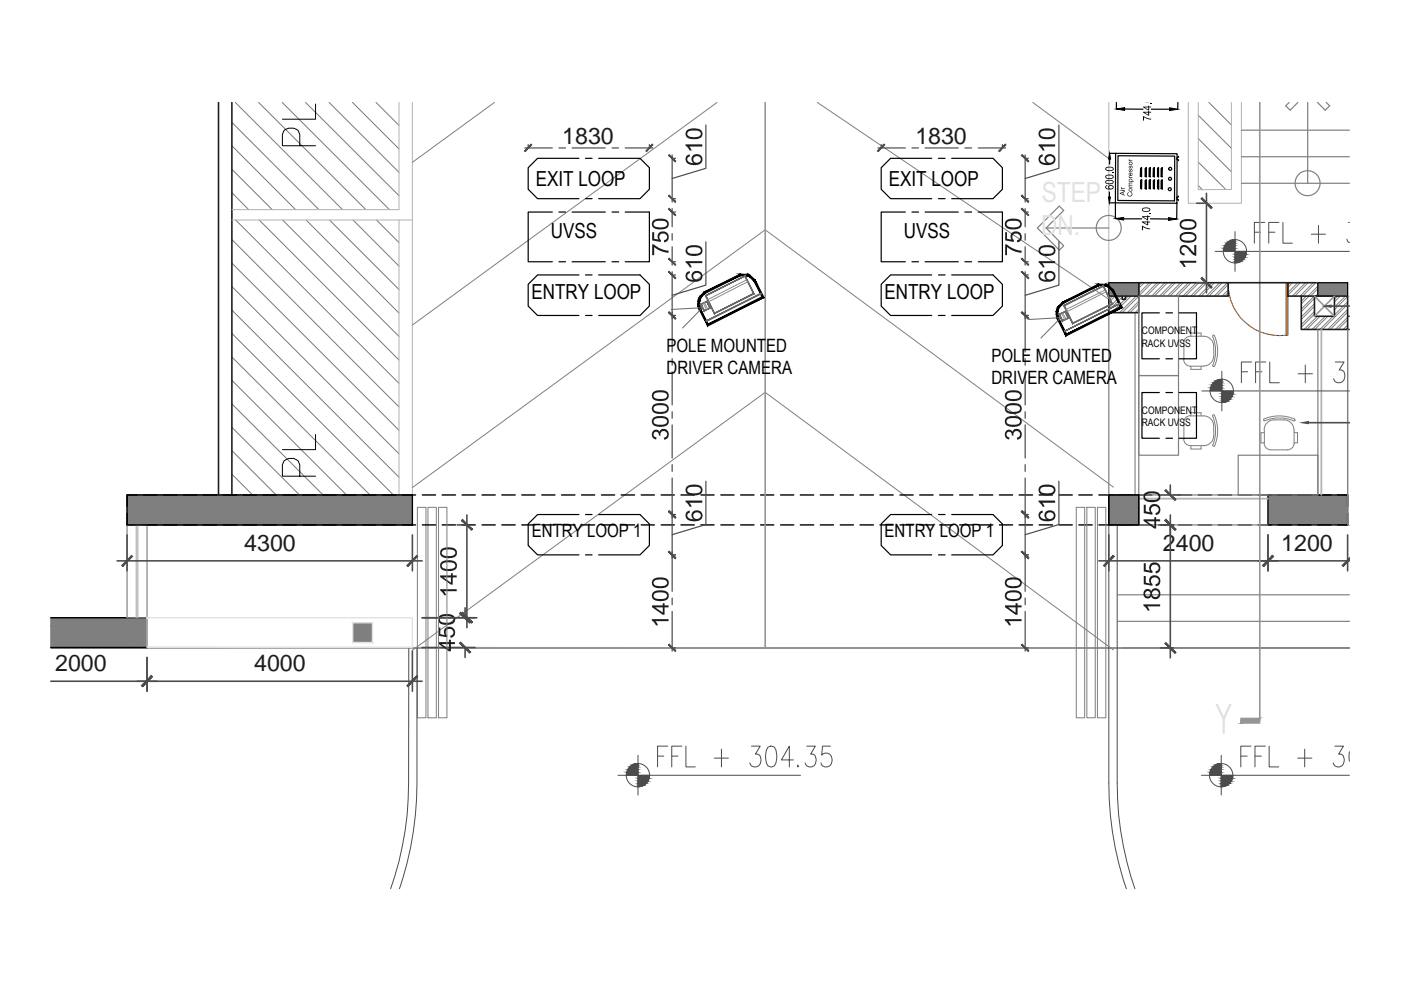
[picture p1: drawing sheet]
<svg xmlns="http://www.w3.org/2000/svg" width="297mm" height="210mm" viewBox="0 0 297 210" stroke-linecap="round" stroke-linejoin="round" font-family="sans-serif">
<defs><g id="words">
<text font-size="5.9" fill="#e1e1e1" x="220.7" y="49.9">DN.</text>
<g font-size="4.9" fill="#1d1d1d">
<text x="119.2" y="30.6">1830</text>
<text x="194.1" y="30.6">1830</text>
<text x="51.8" y="116.8">4300</text>
<text x="246.6" y="116.8">2400</text>
<text x="271.7" y="116.8">1200</text>
<text x="11.7" y="142.2">2000</text>
<text x="53.9" y="142.2">4000</text>
</g>
<g font-size="4.4">
<text x="113.6" y="39.5">EXIT LOOP</text>
<text x="188.4" y="39.5">EXIT LOOP</text>
<text x="116.8" y="50.4">UVSS</text>
<text x="191.6" y="50.4">UVSS</text>
<text x="112.7" y="63.5">ENTRY LOOP</text>
<text x="187.6" y="63.5">ENTRY LOOP</text>
</g>
<g font-size="3.9">
<text x="141.3" y="74.5">POLE MOUNTED</text>
<text x="210.2" y="76.7">POLE MOUNTED</text>
<text x="141.3" y="79.3">DRIVER CAMERA</text>
<text x="210.2" y="81.4">DRIVER CAMERA</text>
<text x="112.7" y="114">ENTRY LOOP 1</text>
<text x="187.6" y="114">ENTRY LOOP 1</text>
</g>
<g font-size="2.2">
<text x="242.1" y="70.8">COMPONENT</text>
<text x="242.1" y="73.5">RACK UVSS</text>
<text x="242.1" y="87.7">COMPONENT</text>
<text x="242.1" y="90.4">RACK UVSS</text>
</g>
</g></defs>
<!-- layer: DIM PARKING -->
<g fill="#7f7f7f" stroke="#7f7f7f" stroke-width=".21">
<path d="M268.8 104.9v6.4h16.9zM268.8 104.9h16.9v6.4z"/>
<path d="M235.1 59.9v2.9h6.3zM235.1 59.9h6.3v2.9z"/>
<path d="M279.4 59.9v2.9h6.3zM279.4 59.9h6.3v2.9z"/>
<path d="M235.1 104.9v6.4h6.3zM235.1 104.9h6.3v6.4z"/>
</g>
<!-- layer: 0PLANTING HATCH -->
<g fill="none" stroke="#797979" stroke-width=".21">
<path d="M49.2 35.9l8.5 8.6M49.2 30.9l13.5 13.6M49.2 26l18.4 18.5M49.9 21.7l22.7 22.8M54.8 21.7l22.8 22.8M59.8 21.7l22.8 22.8M64.8 21.7l19.8 19.8M69.8 21.7l14.8 14.8M74.7 21.7l9.9 9.9M79.7 21.7l4.9 4.9M254.1 39.3l.8 .9M254.1 34.4l5.8 5.8"/>
<path d="M254.1 29.4l7 7M254.1 24.4l7 7.1M256.3 21.7l4.8 4.8M49.2 55.8l35.4 35.4M49.2 50.8l35.4 35.5M49.2 40.9l3.5 3.6M50 46.7l34.6 34.6M55 46.7l29.6 29.6M59.9 46.7l24.7 24.6M64.9 46.7l19.7 19.7M69.9 46.7l14.7 14.7M74.9 46.7l9.7 9.7"/>
<path d="M79.8 46.7l4.8 4.7M49.2 75.7l29.3 29.2M49.2 70.7l34.2 34.2M49.2 65.7l35.4 35.5M49.2 60.7l35.4 35.5M49.2 95.5l9.4 9.4M49.2 90.6l14.3 14.3M49.2 85.6l19.3 19.3M49.2 80.6l24.3 24.3M49.2 100.5l4.4 4.4"/>
</g>
<!-- layer: DIM PARKING -->
<path d="M10.8 137.4l275.3 .1v-.2zM10.8 137.2l275.3 .1-275.3 .1z" fill="#959595" stroke="#959595" stroke-width=".21"/>
<!-- layer: 0PLANTER -->
<path d="M84.6 21.7v22.8h-35.4M87.4 21.7v89.6M235.1 21.7v38.2M261.1 21.7v18.5h-7M263.2 21.7v21.4h-11.3M49.2 46.7h38.2M84.6 46.7v64.6M49.2 137.3h38.2" fill="none" stroke="#b2b2b2" stroke-width=".21"/>
<!-- layer: 0RAMP -->
<path d="M104.8 21.7l-17.4 12.7M152 21.7l-64.6 47.2M173.3 21.7l61.8 41.8M219 21.7l16.1 11.9M236.1 103.3l-73.9-54.6-74.8 54.7M236.1 137.8l-73.9-54.6-74.8 54.7" fill="none" stroke="#7f7f7f" stroke-width=".21"/>
<!-- layer: WALL -->
<path d="M46.3 21.7v86.1M49.2 21.7v86.1M241.4 59.9h19v2.9h-19zM273.1 59.9h6.3v2.9h-6.3zM235.1 62.8v3.5h6.3v-3.5M237.9 62.8v.7h.7v-.7M275.9 62.8v7.1h9.8v-7.1M278.7 62.8h4.2v4.3h-4.2z" fill="none" stroke="#1d1d1d" stroke-width=".34"/>
<!-- layer: 0KERB -->
<path d="M235.1 111.3v54.7a69.1 69.1 0 0 0 3.7 22.5M236.9 111.3v54.7a67.5 67.5 0 0 0 3.7 22.5M86.7 137.3l-.1 28.7a66.7 66.7 0 0 1-3.8 22.5M88.4 137.3v28.7a69.6 69.6 0 0 1-3.7 22.5" fill="none" stroke="#4c4c4c" stroke-width=".21"/>
<!-- layer: GATE -->
<path d="M88.5 107.6h1.8v44.6h-1.8zM90.7 107.6h1.8v44.6h-1.8zM230.4 107.6h1.8v44.6h-1.8zM232.7 107.6h1.8v44.6h-1.8z" fill="none" stroke="#7f7f7f" stroke-width=".21"/>
<!-- layer: WALL -->
<path d="M285.7 67.1h.4M285.7 69.9h.4" fill="none" stroke="#4c4c4c" stroke-width=".34"/>
<!-- layer: DR_LVL -->
<g fill="#4c4c4c" stroke="#4c4c4c" stroke-width=".21">
<path d="M258.3 162l.6-.1z"/>
<path d="M258.9 166.5h1.3l-.6 .3z"/>
<path d="M257.7 162.2h1.2l-.6-.2zM258.3 162h.6v.2z"/>
<path d="M257.2 162.6h1.7l-1.2-.4zM257.7 162.2h1.2v.4z"/>
<path d="M257.2 162.6l-.4 .6h2.1zM257.2 162.6h1.7v.6z"/>
<path d="M256.8 163.2l-.2 .5h2.3zM256.8 163.2h2.1v.5z"/>
<path d="M256.6 163.7l-.1 .7h2.4zM256.6 163.7h2.3v.7z"/>
<path d="M258.9 164.4v.6h2.4zM258.9 164.4h2.5l-.1 .6z"/>
<path d="M258.9 165v.6h2.2zM258.9 165h2.4l-.2 .6z"/>
<path d="M258.9 165.6v.5h1.8zM258.9 165.6h2.2l-.4 .5z"/>
<path d="M258.9 166.1v.4h1.3zM258.9 166.1h1.8l-.5 .4z"/>
<path d="M258.9 166.5v.3h.7zM258.9 166.8h.7z"/>
</g>
<g fill="none" stroke="#4c4c4c" stroke-width=".21">
<path d="M265.2 158.2h-2.1v4.4M268.3 158.2h-2.2v4.4M269.1 158.2v4.4h2M276.6 158.8v3.8M283 158.2h1.8l-1 1.7h.5a1.47 1.47 0 0 1 .7 1.7 1.47 1.47 0 0 1-1.5 1l-.5-.2-.3-.6M286.1 159.4v2M254.7 164.4h31.4M258.9 160.1v8.5M263.1 160.3h1.3M266.1 160.3h1.3M275.1 160.7h3"/>
<circle cx="258.9" cy="164.4" r="2.48"/>
</g>
<!-- layer: 0STEPS -->
<path d="M263.2 38.9h22.9M263.2 33.2h22.9M263.2 27.6h22.9M236.9 131.7h49.2M236.9 126.1h49.2M237.9 137.4h48.2" fill="none" stroke="#7f7f7f" stroke-width=".25"/>
<!-- layer: 0 text -->
<path d="M63.6 30.9v-2.4a1.92 1.92 0 0 0-1.9-1.4 1.92 1.92 0 0 0-1.8 1.4v2.4h7M66.9 22.1v3.2h-7M66.9 92.1v3.2h-7M63.6 101v-2.4a1.9 1.9 0 0 0-1.9-1.5 1.9 1.9 0 0 0-1.8 1.5v2.4h7" fill="none" stroke="#000" stroke-width=".21"/>
<!-- layer: LA HATCH -->
<g fill="#7f7f7f" stroke="#7f7f7f" stroke-width=".21">
<path d="M26.9 104.9h60.5z"/>
<path d="M26.9 104.9h60.5v6.4z"/>
<path d="M10.8 131h20.4z"/>
<path d="M10.8 132.7l20.4 4.6h-20.4z"/>
<path d="M26.9 111.3h60.5zM26.9 104.9l60.5 6.4h-60.5z"/>
<path d="M10.8 137.3h20.4zM10.8 137.3h20.4z"/>
<path d="M10.8 132.7l20.4 4.6v-6.3zM10.8 131h20.4l-20.4 1.7z"/>
</g>
<!-- layer: LA SECTION -->
<g fill="none" stroke="#000" stroke-width=".3">
<path d="M26.9 104.9h60.5v6.4h-60.5zM26.9 108.8v2.5h2.2M29.1 104.9h-2.2v2.5M30.5 104.9h2.8M30.5 111.3h2.8M34.7 104.9h2.8M34.7 111.3h2.8M38.9 104.9h2.8M38.9 111.3h2.8M43.1 104.9h2.8M43.1 111.3h2.8M47.3 104.9h2.9"/>
<path d="M47.3 111.3h2.9M51.6 104.9h2.8M51.6 111.3h2.8M55.8 104.9h2.8M55.8 111.3h2.8M60 104.9h2.8M60 111.3h2.8M64.2 104.9h2.8M64.2 111.3h2.8M68.4 104.9h2.9M68.4 111.3h2.9M72.7 104.9h2.8"/>
<path d="M72.7 111.3h2.8M76.9 104.9h2.8M76.9 111.3h2.8M81.1 104.9h2.8M81.1 111.3h2.8M85.3 104.9h2.8M85.3 111.3h2.8M89.5 104.9h2.8M89.5 111.3h2.8M93.7 104.9h2.9M93.7 111.3h2.9M98 104.9h2.8"/>
<path d="M98 111.3h2.8M102.2 104.9h2.8M102.2 111.3h2.8M106.4 104.9h2.8M106.4 111.3h2.8M110.6 104.9h2.8M110.6 111.3h2.8M114.9 104.9h2.8M114.9 111.3h2.8M119.1 104.9h2.8M119.1 111.3h2.8M123.3 104.9h2.8"/>
<path d="M123.3 111.3h2.8M127.5 104.9h2.8M127.5 111.3h2.8M131.7 104.9h2.8M131.7 111.3h2.8M135.9 104.9h2.8M135.9 111.3h2.8M140.2 104.9h2.8M140.2 111.3h2.8M144.4 104.9h2.8M144.4 111.3h2.8M148.6 104.9h2.8"/>
<path d="M148.6 111.3h2.8M152.8 104.9h2.8M152.8 111.3h2.8M157 104.9h2.9M157 111.3h2.9M161.3 104.9h2.8M161.3 111.3h2.8M165.5 104.9h2.8M165.5 111.3h2.8M169.7 104.9h2.8M169.7 111.3h2.8M173.9 104.9h2.8"/>
<path d="M173.9 111.3h2.8M178.2 104.9h2.7M178.2 111.3h2.7M182.3 104.9h2.9M182.3 111.3h2.9M186.6 104.9h2.8M186.6 111.3h2.8M190.8 104.9h2.8M190.8 111.3h2.8M195 104.9h2.8M195 111.3h2.8M199.2 104.9h2.8"/>
<path d="M199.2 111.3h2.8M203.5 104.9h2.8M203.5 111.3h2.8M207.7 104.9h2.8M207.7 111.3h2.8M211.9 104.9h2.8M211.9 111.3h2.8M216.1 104.9h2.8M216.1 111.3h2.8M220.3 104.9h2.9M220.3 111.3h2.9M224.6 104.9h2.7"/>
<path d="M224.6 111.3h2.7M228.7 104.9h2.9M228.7 111.3h2.9M233 104.9h2.8M233 111.3h2.8M237.2 104.9h2.8M237.2 111.3h2.8M241.4 104.9h2.8M241.4 111.3h2.8M245.6 104.9h2.9M245.6 111.3h2.9M249.9 104.9h2.8"/>
<path d="M249.9 111.3h2.8M254.1 104.9h2.8M254.1 111.3h2.8M258.3 104.9h2.8M258.3 111.3h2.8M262.5 104.9h2.8M262.5 111.3h2.8M266.7 104.9h2.9M266.7 111.3h2.9M270.9 104.9h2.9M270.9 111.3h2.9M275.2 104.9h2.8"/>
<path d="M275.2 111.3h2.8M279.4 104.9h2.8M279.4 111.3h2.8M283.6 104.9h2.1v2.5M285.7 108.8v2.5h-2.1M10.8 131h20.4v6.3h-20.4M31.2 131v6.3"/>
</g>
<!-- layer: DR_MISC -->
<g fill="none" stroke="#7f7f7f" stroke-width=".25">
<path d="M273.3 21.7l-.7 .7 .9 1 1.7-1.7M277.3 21.7v17.2M279.3 21.7l1.7 1.7 .9-1-.7-.7"/>
<circle cx="277.2" cy="38.8" r="2.65"/>
</g>
<!-- layer: 0low wall -->
<path d="M26.9 111.3h4.3v19.7h-4.3z" fill="none" stroke="#828282" stroke-width=".25"/>
<!-- layer: 0grill -->
<path d="M28.9 111.3v19.7M29.2 111.3v19.7" fill="none" stroke="#b2b2b2" stroke-width=".25"/>
<!-- layer: LA SECTION -->
<path d="M31.2 131h56.2v6.3h-56.2z" fill="none" stroke="#e1e1e1" stroke-width=".3"/>
<!-- layer: 0gateway wall -->
<path d="M235.1 104.9h6.3v6.4h-6.3zM268.8 104.9h16.9v6.4h-16.9z" fill="none" stroke="#000" stroke-width=".25"/>
<!-- layer: L-FURNITURE -->
<path d="M260.4 59.9a11 11 0 0 0 12.3 11.2M272.7 59.9h.4v11.2h-.4z" fill="none" stroke="#854200" stroke-width=".21"/>
<!-- layer: 0BUILDING -->
<path d="M260.4 59.9v2.9" fill="none" stroke="#7f7f7f" stroke-width=".21"/>
<!-- layer: ELE -->
<g fill="none" stroke="#7f7f7f" stroke-width=".21">
<path d="M242 59.9l-.6 .7M242.6 59.9l-1.2 1.2M243.7 59.9l-2.3 2.3M244.2 59.9l-6.3 6.4M245.3 59.9l-2.8 2.9M245.9 59.9l-2.8 2.9M247 59.9l-2.8 2.9M247.5 59.9l-2.8 2.9M248.6 59.9l-2.8 2.9M249.2 59.9l-2.8 2.9M250.3 59.9l-2.8 2.9M250.9 59.9l-2.9 2.9"/>
<path d="M252 59.9l-2.9 2.9M252.5 59.9l-2.8 2.9M253.6 59.9l-2.8 2.9M254.2 59.9l-2.9 2.9M255.3 59.9l-2.9 2.9M255.8 59.9l-2.8 2.9M256.9 59.9l-2.8 2.9M257.5 59.9l-2.8 2.9M258.6 59.9l-2.8 2.9M259.1 59.9l-2.8 2.9M260.2 59.9l-2.8 2.9M273.5 59.9l-.4 .5"/>
<path d="M274 59.9l-.9 1M275.1 59.9l-2 2.1M275.7 59.9l-2.6 2.7M276.8 59.9l-2.8 2.9M277.3 59.9l-2.8 2.9M278.4 59.9l-2.8 2.9M279 59.9l-2.8 2.9M235.9 62.8l-.8 .8M236.4 62.8l-1.3 1.3M237.5 62.8l-2.4 2.4M237.9 63l-2.8 2.8M238.5 63.5l-2.8 2.8"/>
<path d="M239.2 62.8l-.6 .6M239.8 62.8l-3.5 3.5M240.9 62.8l-3.5 3.5M241.4 63.9l-2.4 2.4M241.4 65.5l-.7 .8M241.4 64.4l-1.8 1.9M241.4 66.1l-.2 .2M260.4 61.5l-1.3 1.3M260.4 60.3l-2.4 2.5M260.4 62l-.8 .8M277 62.8l-1.1 1.1M277.6 62.8l-1.7 1.6"/>
<path d="M278.7 62.8l-2.8 2.7M278.7 64.4l-2.8 2.8M278.7 66l-2.8 2.8M278.7 63.2l-2.8 2.9M278.7 64.9l-2.8 2.8M278.7 66.6l-2.8 2.8M279.3 67.1l-2.8 2.8M279.4 60.7l-2.1 2.1M279.4 62.3l-.5 .5M279.4 61.2l-1.6 1.6M279.9 67.1l-2.9 2.8M281 67.1l-2.8 2.8"/>
<path d="M281.5 67.1l-2.8 2.8M282.6 67.1l-2.8 2.8M283.6 62.8l-.7 .7M284.2 62.8l-1.3 1.2M285.3 62.8l-2.4 2.3M285.7 64l-2.8 2.8M285.7 65.6l-4.2 4.3M285.7 67.3l-2.6 2.6M285.7 68.9l-.9 1M285.7 62.9l-2.8 2.8M285.7 64.5l-5.3 5.4M285.7 66.2l-3.7 3.7"/>
<path d="M285.7 67.8l-2 2.1M285.7 69.5l-.4 .4"/>
</g>
<!-- layer: 0security cabin -->
<path d="M235.1 66.3v45h33.7M241.4 66.3v38.6h27.4M279.4 69.9v35M285.7 69.9v41.4" fill="none" stroke="#7f7f7f" stroke-width=".25"/>
<path d="M240.6 66.3v38.6M240.7 66.3v38.6M280.1 69.9v35M280.2 69.9v35M241.4 105.7h27.4M241.4 105.8h27.4" fill="none" stroke="#b2b2b2" stroke-width=".25"/>
<path d="M235.1 59.9h6.3v2.9h-6.3zM279.4 59.9h6.3v2.9h-6.3z" fill="none" stroke="#000" stroke-width=".25"/>
<!-- layer: DIM PARKING -->
<path d="M278.7 62.8l4.2 4.3M282.9 62.8l-4.2 4.3" fill="none" stroke="#959595" stroke-width=".34"/>
<path d="M280.8 64.9l1.4-.2v.5z" fill="#4c4c4c" stroke="#4c4c4c" stroke-width=".21"/>
<path d="M253.7 59.9h2.2M253.7 43.1h1.6M255.8 41v21.1M282.2 64.9h3.9" fill="none" stroke="#4c4c4c" stroke-width=".34"/>
<!-- layer: ZON-DIM -->
<g fill="#4c4c4c" stroke="#4c4c4c" stroke-width=".21">
<path d="M254.9 58.8l-.3 .2 2.4 1.9zM254.6 59l2.4 1.9-.2 .2z"/>
<path d="M254.6 42.1l2.2 2.1 .2-.2zM254.6 42.1l.3-.2 2.1 2.1z"/>
</g>
<!-- layer: DIM PARKING -->
<g fill="#1d1d1d">
<path d="M250.1 55.3h3.5v.4h-2.7l.5 .9h-.4l-.4-.6-.5-.4z"/>
<path d="M250.2 52.4l.6-.5 .7 .1 .4 .3 1.3 1.3v-1.7h.4v2.3l-.7-.2-1.2-1.4-.5-.2-.6 .1-.1 .4 .1 .7 .6 .1-.1 .5-.6-.2-.4-.6z"/>
<path d="M250.4 49.6l.9-.4 1.6 .1 .6 .4 .2 .9-.3 .5-.5 .3-.7 .1-1.3-.1-.5-.3-.3-.5v-.6zM250.7 49.9l-.2 .6 .3 .4 1.6 .1 .7-.2a.73 .73 0 0 0 .1-.9 .73 .73 0 0 0-.9-.3h-.9z"/>
<path d="M250.3 46.9l.5-.3 .6-.2 1.4 .1 .5 .3 .3 .4 .1 .7-.4 .5-.5 .2h-1.8l-.5-.2-.4-.5v-.6zM250.6 47.2l-.1 .6 .7 .5 1.6-.1 .5-.5-.1-.5-.6-.3h-1.4z"/>
</g>
<!-- layer: DR_LVL -->
<g fill="#4c4c4c" stroke="#4c4c4c" stroke-width=".21">
<path d="M134.6 162l.7-.1z"/>
<path d="M135.3 166.5h1.2l-.6 .3z"/>
<path d="M258.4 80.5l.7-.1z"/>
<path d="M259.1 85h1.2l-.6 .3z"/>
<path d="M261.2 50.9l.6-.1z"/>
<path d="M261.8 55.5h1.3l-.6 .2z"/>
<path d="M134 162.2h1.3l-.7-.2zM134.6 162h.7v.2z"/>
<path d="M133.5 162.6h1.8l-1.3-.4zM134 162.2h1.3v.4z"/>
<path d="M133.5 162.6l-.3 .6h2.1zM133.5 162.6h1.8v.6z"/>
<path d="M133.2 163.2l-.3 .5h2.4zM133.2 163.2h2.1v.5z"/>
<path d="M132.9 163.7l-.1 .7h2.5zM132.9 163.7h2.4v.7z"/>
<path d="M135.3 164.4v.6h2.3zM135.3 164.4h2.4l-.1 .6z"/>
<path d="M135.3 165v.6h2.1zM135.3 165h2.3l-.2 .6z"/>
<path d="M135.3 165.6v.5h1.7zM135.3 165.6h2.1l-.4 .5z"/>
<path d="M135.3 166.1v.4h1.2zM135.3 166.1h1.7l-.5 .4z"/>
<path d="M135.3 166.5v.3h.6zM135.3 166.8h.6z"/>
<path d="M257.8 80.8h1.3l-.7-.3zM258.4 80.5h.7v.3z"/>
<path d="M257.3 81.2h1.8l-1.3-.4zM257.8 80.8h1.3v.4z"/>
<path d="M257.3 81.2l-.4 .5h2.2zM257.3 81.2h1.8v.5z"/>
<path d="M256.9 81.7l-.2 .6h2.4zM256.9 81.7h2.2v.6z"/>
<path d="M256.7 82.3l-.1 .6h2.5zM256.7 82.3h2.4v.6z"/>
<path d="M259.1 82.9v.6h2.3zM259.1 82.9h2.4l-.1 .6z"/>
<path d="M259.1 83.5v.6h2.1zM259.1 83.5h2.3l-.2 .6z"/>
<path d="M259.1 84.1v.5h1.7zM259.1 84.1h2.1l-.4 .5z"/>
<path d="M259.1 84.6v.4h1.2zM259.1 84.6h1.7l-.5 .4z"/>
<path d="M259.1 85v.3h.6zM259.1 85.3h.6z"/>
<path d="M260.6 51.2h1.2l-.6-.3zM261.2 50.9h.6v.3z"/>
<path d="M260.1 51.6h1.7l-1.2-.4zM260.6 51.2h1.2v.4z"/>
<path d="M260.1 51.6l-.4 .5h2.1zM260.1 51.6h1.7v.5z"/>
<path d="M259.7 52.1l-.2 .6h2.3zM259.7 52.1h2.1v.6z"/>
<path d="M259.5 52.7l-.1 .6h2.4zM259.5 52.7h2.3v.6z"/>
<path d="M261.8 53.3v.6h2.4zM261.8 53.3h2.5l-.1 .6z"/>
<path d="M261.8 53.9v.6h2.2zM261.8 53.9h2.4l-.2 .6z"/>
<path d="M261.8 54.5v.5h1.8zM261.8 54.5h2.2l-.4 .5z"/>
<path d="M261.8 55v.5h1.3zM261.8 55h1.8l-.5 .5z"/>
<path d="M261.8 55.5v.2h.7zM261.8 55.7h.7z"/>
</g>
<g fill="none" stroke="#4c4c4c" stroke-width=".21">
<path d="M257.6 53.3h28.5M261.8 49.1v8.4M266 49.2h1.3M268.2 47.2h-2.2v4.4M269 49.2h1.3M271.2 47.2h-2.2v4.4M272 47.2v4.4h2M278 49.7h3M279.5 47.8v3.8M285.6 50.7l.1 .4 .4 .3M285.9 47.2h.2M259.1 78.7v8.4"/>
<path d="M263.2 78.8h1.3M265.4 76.8h-2.2v4.4M266.2 78.8h1.4M268.4 76.8h-2.2v4.4M269.2 76.8v4.4h2M275.2 79.2h3.1M276.7 77.4v3.8M283.1 76.8h1.9l-1.1 1.6h.6a1.39 1.39 0 0 1 .5 2.1 1.39 1.39 0 0 1-2.1 .2l-.1-.4M254.8 82.9h31.3M141.6 158.2h-2.2v4.4M144.6 158.2h-2.2v4.4M145.4 158.2v4.4h2"/>
<path d="M153 158.8v3.8M159.3 158.2h1.9l-1 1.7h.5a1.39 1.39 0 0 1 .5 2 1.39 1.39 0 0 1-2.1 .3l-.1-.4M162.8 158.4l.5-.2 .9 .2a4.1 4.1 0 0 1 0 4l-.5 .2-.9-.2a4.1 4.1 0 0 1 0-4zM171 158.2h1.9l-1 1.7h.5a1.55 1.55 0 0 1-.3 2.7 1.04 1.04 0 0 1-1.4-.8M176.1 158.2h-1.7l-.2 1.9a1.29 1.29 0 0 1 1.6-.3 1.29 1.29 0 0 1 .6 1.5 1.21 1.21 0 0 1-1 1.3 1.21 1.21 0 0 1-1.4-.8M131 164.4h38.7M135.3 160.1v8.5M139.4 160.3h1.3M142.4 160.3h1.3M151.4 160.7h3M168.2 161.1h-2.5l1.7-2.9v4.4M169.2 162.2l-.1 .2 .1 .2 .1-.2"/>
<circle cx="261.8" cy="53.3" r="2.48"/>
<circle cx="259" cy="82.9" r="2.48"/>
<circle cx="135.2" cy="164.4" r="2.48"/>
</g>
<!-- layer: DIM PARKING -->
<path d="M162.2 21.7v115.7" fill="none" stroke="#959595" stroke-width=".34"/>
<path d="M31.2 139.4v7.2M87.4 138v8.6M89.5 131h11.2M89.5 137.3h11.2M98.6 128.9v2.1M98.6 137.3v2.1M10.8 144.4h78.7" fill="none" stroke="#4c4c4c" stroke-width=".34"/>
<!-- layer: ZON-DIM -->
<g fill="#4c4c4c" stroke="#4c4c4c" stroke-width=".21">
<path d="M32.1 143.3l-2.1 2.1 .2 .2zM32.1 143.3l.2 .2-2.1 2.1z"/>
<path d="M32.1 143.3l-1.9 2.3 2.1-2.1zM32.1 143.3l-1.9 2.3-.2-.2z"/>
<path d="M86.2 145.4l.3 .2 1.9-2.3zM88.4 143.3l.2 .2-2.1 2.1z"/>
<path d="M97.7 129.8l-.3 .2 2.4 1.9zM97.4 130l2.4 1.9-.3 .2z"/>
<path d="M97.4 136.4l2.1 2.1 .3-.2zM97.4 136.4l.3-.3 2.1 2.2z"/>
</g>
<!-- layer: DIM PARKING -->
<g fill="#1d1d1d">
<path d="M93 133.1h.4v1.4l.9 .2-.2-.5v-.5l.2-.4 .7-.4 .8 .1 .5 .3 .1 .4v.9l-.3 .4-.6 .2v-.5l.5-.2 .1-.6-.4-.5-.7-.1-.5 .6v.4l.3 .4v.4l-1.8-.3z"/>
<path d="M92.9 136.1h2.3v-.5h.4v.5h.8v.5h-.8v1.5h-.4l-2.3-1.6zM93.6 136.6l1.6 1.1v-1.1z"/>
<path d="M93.1 130.6l.9-.4 1.8 .1 .6 .7v.7l-.3 .5-.6 .2-.9 .1-1.1-.2-.6-.6v-.5zM93.4 130.9l-.1 .6 .3 .4 .4 .1 1.8-.1 .4-.5-.1-.4-.6-.3-1.4-.1z"/>
</g>
<path d="M96.9 111.3h2.4M99 109.2v23.9M89.5 131h11.6" fill="none" stroke="#4c4c4c" stroke-width=".34"/>
<!-- layer: ZON-DIM -->
<g fill="#4c4c4c" stroke="#4c4c4c" stroke-width=".21">
<path d="M98.1 129.8l-.3 .2 2.4 1.9zM97.8 130l2.4 1.9-.2 .2z"/>
<path d="M97.8 110.4l2.2 2 .2-.2zM98.1 110.1l2.1 2.1-2.4-1.8z"/>
</g>
<!-- layer: DIM PARKING -->
<g fill="#1d1d1d">
<path d="M93.3 124.9h3.5v.4h-2.7l.5 .9h-.4l-.4-.6-.5-.4z"/>
<path d="M93.3 122h2.3v-.5h.4v.5h.8v.4h-.8v1.6h-.4l-2.3-1.7zM94 122.4l1.6 1.1v-1.1z"/>
<path d="M93.6 119.2l1-.4 1.6 .1 .6 .6v.9l-.3 .3-.6 .3-1.9-.1-.5-.3-.2-.4v-.5zM93.8 119.5l-.1 .7 .7 .4h1.6l.5-.5-.1-.6-.6-.2h-1.4z"/>
<path d="M93.6 116.5l.8-.4 1.7 .1 .5 .3 .3 .4-.1 .7-.5 .6-.6 .1-1.7-.1-.4-.3-.3-.4 .1-.7zM94 116.7l-.3 .6 .5 .5 1.7 .1 .6-.6v-.4l-.5-.3-1.4-.1z"/>
</g>
<path d="M24.8 118.9h64.7M26.9 113.4v7.6M87.4 113.4v7.6M233 118.9h53.1M235.1 113.4v7.6M268.8 113.4v7.6M285.7 113.4v7.6" fill="none" stroke="#4c4c4c" stroke-width=".34"/>
<!-- layer: ZON-DIM -->
<g fill="#4c4c4c" stroke="#4c4c4c" stroke-width=".21">
<path d="M27.9 117.8l-1.9 2.3 2.1-2.1zM25.8 119.9l2.1-2.1-1.9 2.3z"/>
<path d="M86.2 119.9l.3 .2 1.9-2.3zM88.4 117.8l.2 .2-2.1 2.1z"/>
<path d="M236 117.8l-1.8 2.3 2.1-2.1zM236 117.8l-1.8 2.3-.3-.2z"/>
<path d="M267.7 119.9l.2 .2 1.9-2.3zM269.8 117.8l.2 .2-2.1 2.1z"/>
<path d="M269.8 117.8l-1.9 2.3 2.1-2.1zM267.7 119.9l2.1-2.1-1.9 2.3z"/>
<path d="M286.1 118.3l-1.3 1.8 1.3-1.4zM286.1 118.3l-1.3 1.8-.3-.2z"/>
</g>
<!-- layer: DR_MISC -->
<g fill="none" stroke="#7f7f7f" stroke-width=".25">
<path d="M219.9 48.3l4.7-4.6 .9 .9-3.7 3.7 3.7 3.8-.9 .9zM221.8 48.3h13.3"/>
<circle cx="235.1" cy="48.3" r="2.65"/>
</g>
<!-- layer: DIM PARKING -->
<path d="M267.1 21.7v131.1h-4" fill="none" stroke="#959595" stroke-width=".34"/>
<path d="M263.1 152.3v1l4-1zM263.1 153.3l4-1v1z" fill="#959595" stroke="#959595" stroke-width=".21"/>
<!-- layer: L-TEXT -->
<path d="M257.7 149.2h.5l1.2 2.6 1.2-2.6h.6l-1.5 3.3v3.1h-.5v-3.1z" fill="#e1e1e1"/>
<!-- layer: DIM PARKING -->
<path d="M246 111.3h2.8M248.1 102.8v2.1M248.1 111.3v2.1M248.7 104.9h1.5" fill="none" stroke="#4c4c4c" stroke-width=".34"/>
<!-- layer: ZON-DIM -->
<g fill="#4c4c4c" stroke="#4c4c4c" stroke-width=".21">
<path d="M247.2 103.8l-.2 .2 2.3 1.9zM247 104l2.3 1.9-.2 .2z"/>
<path d="M247 110.4l2.1 2 .2-.2zM247.2 110.1l2.1 2.1-2.3-1.8z"/>
</g>
<!-- layer: DIM PARKING -->
<g fill="#1d1d1d">
<path d="M242.5 107h.4v1.4l1 .2-.3-.4 .2-.9 .5-.4h1l.6 .6 .1 1-.3 .5-.7 .2v-.4l.6-.4 .1-.5-.4-.5-.6-.1-.3 .1-.4 .5 .1 .5 .3 .3-.1 .4-1.8-.3z"/>
<path d="M242.5 110.1h2.2v-.5h.4v.5h.9v.4h-.9v1.6h-.4l-2.2-1.7zM243.1 110.5l1.6 1.1v-1.1z"/>
<path d="M242.7 104.6l1-.4 1.5 .1 .7 .4 .1 .9-.2 .4-.5 .3-.6 .2-1.4-.1-.4-.2-.4-.5-.1-.4zM243 104.9l-.2 .3v.4l.6 .4h1.7l.6-.5-.2-.6-.4-.2-1.2-.1z"/>
</g>
<path d="M246 111.3h2.8M248.1 109.2v30.3M246 137.4h2.8" fill="none" stroke="#4c4c4c" stroke-width=".34"/>
<!-- layer: ZON-DIM -->
<g fill="#4c4c4c" stroke="#4c4c4c" stroke-width=".21">
<path d="M247 110.4l2.1 2 .2-.2zM247.2 110.1l2.1 2.1-2.3-1.8z"/>
<path d="M247.2 136.2l-.2 .2 2.3 1.9zM247 136.4l2.3 1.9-.2 .3z"/>
</g>
<!-- layer: DIM PARKING -->
<g fill="#1d1d1d">
<path d="M242.4 128.1h3.6v.5h-2.8l.5 .8-.4 .1-.3-.6-.6-.5z"/>
<path d="M242.5 122.1h.4v1.4l1 .2-.3-.4 .2-.9 .8-.4 .8 .1 .5 .5 .1 1-.4 .5-.6 .2v-.4l.5-.3 .2-.6-.4-.4-.7-.2-.6 .5 .1 .6 .3 .3-.1 .4-1.8-.3z"/>
<path d="M242.5 119.4h.4v1.4l1 .2-.3-.4v-.5l.3-.5 .6-.3h.8l.6 .6 .1 1-.4 .5-.6 .2v-.5l.5-.2 .2-.6-.3-.5-.8-.1-.3 .1-.3 .4 .1 .6 .3 .3-.1 .4-1.8-.3z"/>
<path d="M242.6 125.2l.5-.3h.5l.5 .5 .1-.3 .3-.3h.8l.6 .5 .1 .9-.2 .5-.7 .3-.7-.1-.3-.5-.4 .4-.7 .1-.5-.7-.1-.4zM242.8 125.9a.56 .56 0 0 0 1.1 0 .56 .56 0 0 0-1.1 0zM244.2 125.9a.75 .75 0 0 0 1.5 0 .75 .75 0 0 0-1.5 0z"/>
</g>
<!-- layer: LA HATCH -->
<path d="M74.8 132v4.2h4.2zM74.8 132h4.2v4.2z" fill="#7f7f7f" stroke="#7f7f7f" stroke-width=".21"/>
<!-- layer: LA SECTION -->
<path d="M74.8 132h4.2v4.2h-4.2z" fill="none" stroke="#e1e1e1" stroke-width=".3"/>
<!-- layer: EL -->
<path d="M241.4 79.6h8.5v16.9h-8.5zM241.4 62.8h8.5v16.8h-8.5zM262.5 96.5h16.9v8.4h-16.9z" fill="none" stroke="#7f7f7f" stroke-width=".25"/>
<!-- layer: furniture -->
<g fill="none" stroke="#7f7f7f" stroke-width=".21">
<path d="M251 72.7a1.42 1.42 0 0 1 1.4-1.4h2.8a2.1 2.1 0 0 1 2.1 2.1M251 76.2a1.42 1.42 0 0 0 1.4 1.4h2.8M251 72.7v3.5M252.5 71.3v-.7h2.1v.7M252.5 77.6v.7h2.1v-.7M257.1 71.3a8.1 8.1 0 0 1 0 6.3h.4M257.3 75.5a2.1 2.1 0 0 1-2.1 2.1M257.3 73.4l.1 2.1M257.5 71.1h-.3l-.1 .2M257.5 71.2a8.2 8.2 0 0 1 0 6.4M251 89.6v3.5M252.4 88.1a1.42 1.42 0 0 0-1.4 1.5"/>
<path d="M252.4 88.2h2.8a2.1 2.1 0 0 1 2.1 2.1M252.5 88.2v-.7h2.1v.7M252.5 94.5v.7h2.1v-.7M257.1 88.2a8.1 8.1 0 0 1 0 6.3h.4M257.3 90.3a3.8 3.8 0 0 1-.6 3.6l-.9 .5-3.4 .1a1.42 1.42 0 0 1-1.4-1.4M257.5 88l-.3-.1-.1 .3M257.5 88a8.2 8.2 0 0 1 0 6.5M268 88.8l-.1 .3 .3 .1M268 88.8a8.2 8.2 0 0 1 6.5 .1M268.1 91.1l-.1 2.9a1.42 1.42 0 0 0 1.4 1.4M268.1 91.7h-.8v2.2h.8M268.2 89.2a7.8 7.8 0 0 1 6.1 .1"/>
<path d="M270.1 89a2.1 2.1 0 0 0-2.1 2.1M270.1 89h2.2M272.2 89a2.1 2.1 0 0 1 2.1 2.1M274.4 91.1v2.9a1.42 1.42 0 0 1-1.4 1.4h-3.5M274.4 91.7h.7v2.2h-.7M274.5 88.9l.1 .2-.3 .1"/>
</g>
<!-- layer: uvss dim -->
<g fill="none" stroke="#000" stroke-width=".25">
<path d="M122.7 33.6h-8.7l-2 2v4.5l2 2h8.7M124.1 33.6h1.4M126.9 33.6h8.8l2 2v4.5l-2 2h-8.8M117.1 45h-5.1v10.5h5.1M118.5 55.5h1.4M118.5 45h1.4M121.3 55.5h7M121.3 45h7M122.7 58.3h-8.7l-2 2v4.6l2 2h8.7M124.1 42.1h1.4M124.1 58.3h1.4M126.9 58.3h8.8l2 2v4.6l-2 2h-8.8"/>
<path d="M129.8 55.5h1.4M129.8 45h1.4M132.6 45h5.1v10.5h-5.1M124.1 66.9h1.4M245.8 66.3h-3.7v9.8h3.7M247.2 76.1h1.4M247.2 66.3h1.4M250 66.3h3.7v9.8h-3.7M245.8 83.2h-3.7v9.7h3.7M247.2 92.9h1.4M247.2 83.2h1.4M250 83.2h3.7v9.7h-3.7"/>
</g>
<path d="M142.5 58.3h.7M142.5 57.6v10M149.7 51.3v9.2l-7.2 2.1M142.5 66.9h.7" fill="none" stroke="#4c4c4c" stroke-width=".25"/>
<g fill="#1d1d1d">
<path d="M145.3 55.4h3.6v.4h-2.8l.6 .8-.5 .1-.3-.7-.6-.3z"/>
<path d="M145.6 57.7l.6-.2 .1 .4-.5 .3-.1 .5 .6 .5 .8 .1-.4-.5-.1-.6 .5-.6 .4-.2 .8 .1 .5 .4 .1 .4v.6l-.4 .5-.7 .3h-1.1l-.7-.1-.5-.5-.2-.4 .1-.6zM147.2 58l-.2 .3v.5l.2 .3 .6 .2 .7-.4 .1-.4-.3-.5-.3-.1z"/>
<path d="M145.6 52.5l1-.5 1.5 .1 .6 .4 .2 .8-.3 .6-.6 .3h-1.8l-.4-.2-.4-.5-.1-.5zM146 52.6l-.2 .2-.1 .5 .3 .3 .3 .2h1.5l.5-.2 .3-.3-.1-.5-.4-.3-1.3-.1z"/>
</g>
<!-- layer: ZON-DIM -->
<g fill="#4c4c4c" stroke="#4c4c4c" stroke-width=".21">
<path d="M141.9 66.1l-.2 .2 1.6 1.2zM141.7 66.3l1.6 1.2-.2 .1z"/>
<path d="M141.7 57.7l1.4 1.4 .2-.2zM141.7 57.7l.2-.2 1.4 1.4z"/>
<path d="M141.9 54.7l-.2 .2 1.6 1.2zM141.7 54.9l1.6 1.2-.2 .2z"/>
<path d="M141.7 44.3l1.4 1.4 .2-.1zM141.9 44.2l1.4 1.4-1.6-1.3z"/>
</g>
<!-- layer: uvss dim -->
<path d="M142.5 55.5h.7M142.5 45h.7M142.5 44.2v3.9M142.5 49.5v1.4M142.5 52.3v3.9" fill="none" stroke="#4c4c4c" stroke-width=".25"/>
<g fill="#1d1d1d">
<path d="M138.3 51.8h.3l1.8 1.1 1.3 .2v.5l-1.6-.4-1.4-.8v1.7h-.4z"/>
<path d="M138.3 49.2h.4v1.4l.9 .2-.2-.4v-.5l.3-.5 .6-.3h.8l.6 .6v1l-.3 .5-.6 .2v-.5l.5-.2 .1-.6-.2-.4-.6-.2-.5 .1-.3 .4v.6l.3 .3v.4l-1.8-.3z"/>
<path d="M138.4 46.8l1.1-.4 1.6 .1 .6 .4 .1 .9-.4 .5-.5 .3h-1.8l-.4-.2-.4-.4-.1-.6zM138.7 47.2l-.1 .6 .7 .4 1.6-.1 .5-.5-.1-.5-.7-.3h-1.3z"/>
</g>
<path d="M142.5 33.6h.7M142.5 32.9v9.9M149.7 26.5v9.2l-7.2 2.1M142.5 42.1h.7" fill="none" stroke="#4c4c4c" stroke-width=".25"/>
<g fill="#1d1d1d">
<path d="M145.3 30.6h3.6v.5h-2.8l.6 .8h-.5l-.3-.6-.6-.4z"/>
<path d="M145.6 33l.6-.3 .1 .4-.6 .5 .1 .5 .4 .4 .9 .1-.4-.4-.1-.7 .4-.6 .5-.2h.7l.6 .4 .1 .5v.6l-.3 .5-.5 .2-1.1 .1-.9-.2-.5-.3-.3-.6 .1-.5zM147.2 33.3l-.2 .3v.4l.2 .4 .7 .1 .5-.2 .2-.6-.2-.4-.5-.2z"/>
<path d="M145.5 27.8l.7-.5h1.7l.8 .4 .2 .9-.2 .4-.4 .3-.6 .2h-1.3l-.6-.2-.4-.5-.1-.6zM145.9 27.9l-.2 .3v.4l.3 .3 .5 .1h1.7l.4-.6-.3-.5-.5-.2h-1.3z"/>
</g>
<!-- layer: ZON-DIM -->
<g fill="#4c4c4c" stroke="#4c4c4c" stroke-width=".21">
<path d="M141.9 41.4l-.2 .1 1.6 1.3zM141.7 41.5l1.6 1.3-.2 .1z"/>
<path d="M141.7 32.9l1.4 1.4 .2-.1zM141.9 32.8l1.4 1.4-1.6-1.3z"/>
<path d="M112.6 30.6l-1.2 1.5 1.3-1.4zM112.6 30.6l-1.2 1.5-.2-.1z"/>
<path d="M138.3 30.6l-1.4 1.4 .1 .1zM138.3 30.6l.1 .1-1.4 1.4z"/>
<path d="M141.7 66.3l1.4 1.3 .2-.1zM141.7 66.3l.2-.2 1.4 1.4z"/>
<path d="M141.9 108.3l-.2 .2 1.6 1.2zM141.7 108.5l1.6 1.2-.2 .2z"/>
</g>
<!-- layer: uvss dim -->
<g fill="none" stroke="#4c4c4c" stroke-width=".25">
<path d="M111.3 31.4h5.8M112 30.6v.8M118.5 31.4h1.4M121.3 31.4h7M129.8 31.4h1.4M132.6 31.4h5.8M137.7 30.6v.8M142.5 66.9h.7M142.5 66.2v8.4M142.5 76v1.4M142.5 78.8v7.1M142.5 87.3v1.4"/>
<path d="M142.5 90.1v7M142.5 98.5v1.4M142.5 109.1h.7M142.5 101.3v8.5"/>
</g>
<g fill="#1d1d1d">
<path d="M138.5 91.4l.3-.3h.5l.5 .5 .5-.6h.8l.6 .6v1l-.3 .4-.6 .2-.1-.4 .5-.1 .2-.5-.1-.6-.4-.2-.6 .1-.3 .4 .1 .5-.4-.1-.1-.5-.5-.3-.4 .2-.1 .2 .1 .6 .5 .3-.1 .4-.2-.1-.5-.3-.2-.3v-.7z"/>
<path d="M138.4 88.6l1-.4 1.6 .1 .7 .5 .1 .8-.3 .5-.5 .3-.7 .1-1.3-.1-.5-.3-.3-.4v-.5zM138.7 89v.7l.8 .3h1.3l.4-.1 .2-.5-.2-.5-.7-.3-1.3 .1z"/>
<path d="M138.4 86l.8-.5h1.5l.9 .4 .2 1-.4 .5-.5 .3h-1.7l-.5-.2-.4-.4-.1-.6zM138.7 86.3l-.1 .6 .7 .4 1.6-.1 .4-.2 .1-.3-.1-.5-.7-.3h-1.3z"/>
<path d="M138.5 83.1l.9-.3 1.7 .1 .6 .5v.9l-.2 .4-.5 .2-.8 .1-1.2-.1-.5-.3-.3-.4v-.4zM138.7 83.6v.6l.8 .4 1.3-.1 .4-.1 .2-.5-.2-.5-.7-.2h-1.3z"/>
</g>
<path d="M122.7 109.1h-8.7l-2 2v4.6l2 1.9h8.7M124.1 109.1h1.4M124.1 117.6h1.4M126.9 109.1h8.8l2 2v4.6l-2 1.9h-8.8" fill="none" stroke="#000" stroke-width=".25"/>
<path d="M142.5 109.1h.7M142.5 117.6h.7M142.5 108.4v10M149.7 102v9.2l-7.2 2.2" fill="none" stroke="#4c4c4c" stroke-width=".25"/>
<g fill="#1d1d1d">
<path d="M145.3 106.1h3.6v.5h-2.8l.6 .8h-.5l-.3-.6-.6-.4z"/>
<path d="M145.6 108.6l.6-.4 .1 .5-.5 .2-.1 .6 .5 .5 .9 .1-.5-.6 .1-.8 .6-.5h.9l.6 .5 .1 .4v.6l-.3 .5-.5 .2h-1.7l-.5-.2-.5-.5-.1-.6zM147.2 108.8l-.2 .3v.4l.2 .4 .7 .1 .5-.2 .2-.5-.2-.5-.5-.2z"/>
<path d="M145.5 103.3l.7-.5h1.7l.8 .4 .2 .9-.2 .5-.4 .3-.6 .1h-1.3l-.6-.2-.3-.4-.2-.3zM145.8 103.5v.7l.7 .4 1.7-.1 .4-.6-.3-.5-.5-.2h-1.3z"/>
</g>
<!-- layer: ZON-DIM -->
<g fill="#4c4c4c" stroke="#4c4c4c" stroke-width=".21">
<path d="M141.7 108.5l1.4 1.4 .2-.2zM141.9 108.3l1.4 1.4-1.6-1.2z"/>
<path d="M141.9 116.9l-.2 .1 1.6 1.3zM141.7 117l1.6 1.3-.2 .1z"/>
<path d="M141.7 117l1.4 1.4 .2-.1zM141.7 117l.2-.1 1.4 1.4z"/>
<path d="M141.9 136.6l-.2 .1 1.6 1.3zM141.7 136.7l1.6 1.3-.2 .1z"/>
</g>
<!-- layer: uvss dim -->
<path d="M142.5 117.6h.7M142.5 117v8.4M142.5 137.4h.7M142.5 126.8v1.4M142.5 129.6v8.4" fill="none" stroke="#4c4c4c" stroke-width=".25"/>
<g fill="#1d1d1d">
<path d="M138.2 131.3h3.5v.4h-2.7l.5 .8-.4 .1-.4-.6-.5-.4z"/>
<path d="M138.2 128.4h2.3v-.5h.4v.5h.8v.4h-.8v1.5h-.4l-2.3-1.6zM138.9 128.8l1.6 1.1v-1.1z"/>
<path d="M138.4 125.6l1-.4 1.6 .1 .7 .4v1l-.2 .4-.5 .2-.8 .2-1.2-.2-.5-.3-.3-.4v-.4zM138.7 126l-.1 .4 .1 .3 .8 .3h1.3l.4-.2 .2-.4-.1-.5-.5-.3h-1.6z"/>
<path d="M138.4 123l.8-.5h1.7l.8 .6 .1 .7-.4 .6-.5 .2-1.7 .1-.5-.2-.4-.4-.1-.6zM138.7 123.2l-.1 .6 .2 .3 .5 .1h1.6l.5-.5-.1-.6-.6-.2h-1.4z"/>
</g>
<g fill="none" stroke="#000" stroke-width=".25">
<path d="M197.5 33.6h-8.7l-2 2v4.5l2 2h8.7M199 33.6h1.4M201.8 33.6h8.7l2 2v4.5l-2 2h-8.7M192 45h-5.2v10.5h5.2M193.4 55.5h1.3M193.4 45h1.3M196.1 55.5h7.1M196.1 45h7.1M197.5 58.3h-8.7l-2 2v4.6l2 2h8.7M199 42.1h1.4M199 58.3h1.4M201.8 58.3h8.7l2 2v4.6l-2 2h-8.7"/>
<path d="M204.6 55.5h1.4M204.6 45h1.4M207.4 45h5.1v10.5h-5.1M199 66.9h1.4"/>
</g>
<path d="M217.4 58.3h.6M217.4 57.6v10M224.5 51.3v9.2l-7.1 2.1M217.4 66.9h.6" fill="none" stroke="#4c4c4c" stroke-width=".25"/>
<g fill="#1d1d1d">
<path d="M220.2 55.4h3.5v.4h-2.7l.5 .8-.4 .1-.2-.4-.7-.6z"/>
<path d="M220.3 57.9l.3-.3 .5-.1v.4l-.5 .4v.5l.5 .4 .8 .1-.4-.5v-.8l.8-.6 .7 .1 .7 .5v.9l-.3 .5-.6 .3h-1.6l-.8-.6-.2-.4zM222.1 58l-.3 .5 .3 .6 .6 .2 .6-.3 .1-.7-.2-.3-.4-.1z"/>
<path d="M220.4 52.5l.8-.5h1.6l.5 .2 .4 .4v.9l-.3 .5-.5 .2h-1.8l-.6-.3-.2-.3-.1-.7zM220.7 52.7l-.1 .6 .5 .5h1.7l.4-.2 .2-.3-.1-.5-.6-.3h-1.4z"/>
</g>
<!-- layer: ZON-DIM -->
<g fill="#4c4c4c" stroke="#4c4c4c" stroke-width=".21">
<path d="M216.5 66.3l1.6 1.2-1.4-1.4zM216.5 66.3l1.6 1.2-.1 .1z"/>
<path d="M216.5 57.7l1.5 1.4 .1-.2zM216.5 57.7l.2-.2 1.4 1.4z"/>
<path d="M216.5 54.9l1.6 1.2-1.4-1.4zM216.5 54.9l1.6 1.2-.1 .2z"/>
<path d="M216.5 44.3l1.5 1.4 .1-.1zM216.5 44.3l.2-.1 1.4 1.4z"/>
</g>
<!-- layer: uvss dim -->
<path d="M217.4 55.5h.6M217.4 45h.6M217.4 44.2v3.9M217.4 49.5v1.4M217.4 52.3v3.9" fill="none" stroke="#4c4c4c" stroke-width=".25"/>
<g fill="#1d1d1d">
<path d="M213.1 51.8h.4l.9 .7 1 .5 1.2 .1v.5l-1.3-.2-1.8-1v1.7h-.4z"/>
<path d="M213.1 49.2h.4v1.4l1 .2-.2-.4v-.5l.2-.5 .6-.3h.9l.6 .8-.1 .9-.3 .4-.5 .2-.1-.5 .6-.3 .1-.4-.2-.5-.7-.2-.5 .1-.3 .4v.5l.4 .4-.1 .4-1.8-.3z"/>
<path d="M213.2 46.9l.7-.5h1.7l.8 .4 .2 .9-.2 .5-.4 .3-.7 .1h-1.2l-.6-.2-.4-.4-.1-.7zM213.6 47l-.2 .3v.4l.6 .4 1.5 .1 .6-.3 .2-.3-.1-.4-.5-.3-1.5-.1z"/>
</g>
<path d="M217.4 33.6h.6M217.4 32.9v9.9M224.5 26.5v9.2l-7.1 2.1M217.4 42.1h.6" fill="none" stroke="#4c4c4c" stroke-width=".25"/>
<g fill="#1d1d1d">
<path d="M220.2 30.6h3.5v.5h-2.7l.5 .8h-.4l-.3-.5-.6-.5z"/>
<path d="M220.4 33.1l.7-.4v.4l-.5 .4v.5l.5 .5 .8 .1-.4-.6v-.8l.6-.5h.9l.7 .6v.9l-.4 .6-.6 .2h-.9l-.8-.2-.5-.3-.3-.4v-.6zM221.9 33.4l-.1 .6 .3 .4 .7 .1 .5-.3 .1-.6-.3-.4-.6-.1z"/>
<path d="M220.5 27.6l1-.4 1.5 .1 .7 .6v.8l-.4 .6-.5 .2-1.9-.1-.5-.4-.2-.4v-.6zM220.7 27.9l-.1 .3v.4l.5 .4h1.6l.5-.1 .2-.4-.1-.5-.4-.3h-1.6z"/>
</g>
<!-- layer: ZON-DIM -->
<g fill="#4c4c4c" stroke="#4c4c4c" stroke-width=".21">
<path d="M216.5 41.5l1.6 1.3-1.4-1.4zM216.5 41.5l1.6 1.3-.1 .1z"/>
<path d="M216.5 32.9l1.5 1.4 .1-.1zM216.5 32.9l.2-.1 1.4 1.4z"/>
<path d="M187.4 30.6l-1.2 1.5 1.4-1.4zM187.4 30.6l-1.2 1.5-.2-.1z"/>
<path d="M213.2 30.6l-1.5 1.4 .2 .1zM213.2 30.6l.1 .1-1.4 1.4z"/>
<path d="M216.5 66.3l1.5 1.3 .1-.1zM216.5 66.3l.2-.2 1.4 1.4z"/>
<path d="M216.7 108.3l-.2 .2 1.6 1.2zM216.5 108.5l1.6 1.2-.1 .2z"/>
</g>
<!-- layer: uvss dim -->
<g fill="none" stroke="#4c4c4c" stroke-width=".25">
<path d="M186.1 31.4h5.9M186.8 30.6v.8M193.4 31.4h1.3M196.1 31.4h7.1M204.6 31.4h1.4M207.4 31.4h5.8M212.5 30.6v.8M217.4 66.9h.6M217.4 66.2v8.4M217.4 76v1.4M217.4 78.8v7.1M217.4 87.3v1.4"/>
<path d="M217.4 90.1v7M217.4 98.5v1.4M217.4 109.1h.6M217.4 101.3v8.5"/>
</g>
<g fill="#1d1d1d">
<path d="M213.3 91.4l.3-.3h.5l.6 .5 .3-.5 .8-.2 .6 .5 .2 .5v.6l-.3 .5-.6 .2-.1-.4 .3-.1 .4-.4-.1-.6-.4-.3-.6 .1-.3 .4v.5l-.4-.1-.1-.5-.3-.2a.6 .6 0 0 0-.7 .5 .6 .6 0 0 0 .6 .7v.4l-.8-.4-.2-.8z"/>
<path d="M213.2 88.7l1-.5 1.6 .1 .7 .4 .1 .4v.6l-.3 .5-.5 .2-.7 .1-1.1-.1-.6-.2-.3-.5-.1-.5zM213.6 88.9l-.2 .6 .7 .5h1.3l.5-.1 .4-.3v-.5l-.5-.4-1.4-.1z"/>
<path d="M213.5 85.7l.9-.2 1.6 .1 .4 .3 .2 .4-.1 .8-.2 .3-.7 .3-1.3 .1-.6-.2-.5-.3-.2-.5 .2-.7zM213.6 86.1l-.2 .3v.4l.3 .3 .5 .2 1.5-.1 .4-.2 .2-.3-.3-.6-.5-.2h-1.3z"/>
<path d="M213.2 83.2l1-.4h1.5l.8 .5 .1 .4v.5l-.3 .5-.5 .2-.8 .1h-1l-.6-.3-.3-.5-.1-.5zM213.6 83.4l-.2 .7 .4 .4 1.6 .1 .7-.4a.73 .73 0 0 0 0-.7 .73 .73 0 0 0-.8-.3h-1z"/>
</g>
<path d="M197.5 109.1h-8.7l-2 2v4.6l2 1.9h8.7M199 109.1h1.4M199 117.6h1.4M201.8 109.1h8.7l2 2v4.6l-2 1.9h-8.7" fill="none" stroke="#000" stroke-width=".25"/>
<path d="M217.4 109.1h.6M217.4 117.6h.6M217.4 108.4v10M224.5 102v9.2l-7.1 2.2" fill="none" stroke="#4c4c4c" stroke-width=".25"/>
<g fill="#1d1d1d">
<path d="M220.2 106.1h3.5v.5h-2.7l.5 .8h-.4l-.3-.5-.6-.5z"/>
<path d="M220.5 108.5l.6-.3v.5l-.5 .4 .1 .6 .5 .3 .7 .1-.4-.6v-.7l.6-.6h.9l.7 .6 .1 .4-.1 .6-.4 .5-.6 .2h-.9l-.8-.1-.6-.4-.2-.5v-.6zM222.1 108.8l-.3 .5 .3 .6 .7 .1 .5-.3 .1-.6-.3-.3-.6-.2z"/>
<path d="M220.4 103.3l.8-.5h1.5l.9 .5 .2 .8-.2 .5-.4 .3-.7 .1h-1.3l-.5-.2-.4-.4-.1-.7zM220.8 103.4l-.2 .3v.4l.5 .4 1.6 .1 .4-.2 .3-.3-.1-.6-.4-.2-1.5-.1z"/>
</g>
<!-- layer: ZON-DIM -->
<g fill="#4c4c4c" stroke="#4c4c4c" stroke-width=".21">
<path d="M216.5 108.5l1.5 1.4 .1-.2zM216.5 108.5l.2-.2 1.4 1.4z"/>
<path d="M216.5 117l1.6 1.3-1.4-1.4zM216.5 117l1.6 1.3-.1 .1z"/>
<path d="M216.5 117l1.5 1.4 .1-.1zM216.5 117l.2-.1 1.4 1.4z"/>
<path d="M216.7 136.6l-.2 .1 1.6 1.3zM216.5 136.7l1.6 1.3-.1 .1z"/>
</g>
<!-- layer: uvss dim -->
<path d="M217.4 117.6h.6M217.4 117v8.4M217.4 137.4h.6M217.4 126.8v1.4M217.4 129.6v8.4" fill="none" stroke="#4c4c4c" stroke-width=".25"/>
<g fill="#1d1d1d">
<path d="M213 131.3h3.6v.4h-2.8l.5 .9h-.4l-.4-.6-.5-.4z"/>
<path d="M213.1 128.4h2.2v-.5h.4v.5h.9v.4h-.9v1.5h-.4l-2.2-1.6zM213.8 128.8l1.5 1.1v-1.1z"/>
<path d="M213.2 125.6l1-.4h1.5l.8 .5 .1 .4v.6l-.3 .4-.5 .2-.8 .2-1-.1-.6-.3-.3-.4-.1-.5zM213.6 125.8l-.2 .7 .4 .4 1.6 .1 .7-.3a.73 .73 0 0 0 0-.8 .73 .73 0 0 0-.8-.3h-1z"/>
<path d="M213.2 123l.4-.4 .5-.1h1.7l.6 .4 .2 .9-.2 .4-.4 .3-.7 .2h-1.2l-.9-.5-.2-.5zM213.7 123.1l-.3 .3v.4l.3 .3 .5 .1h1.5l.3-.1 .3-.4-.1-.4-.7-.4h-1.3z"/>
</g>
<!-- layer: EL-CCTV -->
<g fill="#000" stroke="#000" stroke-width=".21">
<path d="M148.3 65.7l.3-.1 1.4 3.5zM148.6 65.6l1.4 3.5 .2-.4zM150.2 68.7l11.8-5.6-12 6zM150.2 68.7l11.8-5.6-.4-.2zM160.1 59.3l1.9 3.8-.4-.2zM159.8 59.5l1.8 3.4-1.5-3.6zM159 58.4l1.1 .9-.3 .2zM159 58.4l-.2 .3 1 .8zM158.5 58.2l.5 .2-.2 .3zM158.5 58.2v.3l.3 .2zM156.9 58.1l1.6 .1v.3zM156.9 58.1v.4h1.6zM149.2 61.9l7.7-3.8v.4zM149.2 61.9l.3 .3 7.4-3.7zM149.2 61.9l.3 .3-1.1 .6zM148.4 62.8l.3 .2 .8-.8zM148.4 62.8l.3 .2-.6 .5zM148.1 63.5l.3 .1 .3-.6zM148.1 63.5l.3 .1-.4 .3zM148 63.9l.4 .1v-.4zM148 63.9l.4 .1-.4 .4zM148.4 64l-.4 .4h.3zM148 64.4h.3l-.3 .5zM148.3 64.4l-.3 .5 .4-.1zM148 64.9l.4-.1-.3 .5zM148.4 64.8l-.3 .5 .3-.1zM148.1 65.3l.3-.1-.1 .5zM148.4 65.2l-.1 .5 .3-.1z"/>
<path d="M224.1 67.4l.3-.1-.1 .5zM224.4 67.3l-.1 .5 .3-.1zM224.3 67.8l.3-.1 1.4 3.5zM224.6 67.7l1.4 3.5 .2-.4zM226.2 70.8l11.8-5.6-12 6zM226.2 70.8l11.8-5.6-.5-.2zM236 61.4l2 3.8-.5-.2zM235.8 61.6l1.7 3.4-1.5-3.6zM235 60.5l1 .9-.2 .2zM235 60.5l-.2 .3 1 .8zM234.5 60.3l.5 .2-.2 .3zM234.5 60.3l-.1 .3 .4 .2zM232.8 60.2l1.7 .1-.1 .3zM232.8 60.2l.1 .4h1.5zM225.2 64.1l7.6-3.9 .1 .4zM225.2 64.1l.2 .2 7.5-3.7zM225.2 64.1l.2 .2-1 .6zM224.4 64.9l.2 .3 .8-.9zM224.4 64.9l.2 .3-.5 .4zM224.1 65.6l.3 .1 .2-.5zM224.1 65.6l.3 .1-.4 .3zM224 66l.3 .1 .1-.4zM224 66l.3 .1-.3 .4zM224.3 66.1l-.3 .4h.3zM224 66.5h.3l-.3 .5zM224.3 66.5l-.3 .5h.3zM224 67h.3l-.2 .4zM224.3 67l-.2 .4 .3-.1z"/>
</g>
<g fill="#696969" stroke="#696969" stroke-width=".21">
<path d="M149.5 62.7h.2l1.8 3.8zM149.7 62.7l1.8 3.8v-.1zM151.5 66.4l8.4-4.1-8.4 4.2zM151.5 66.4l8.4-4.1-.2-.1zM158 58.4l1.9 3.9-.2-.1zM158 58.4l-.1 .2 1.8 3.6zM149.6 62.7l8.4-4.3-.1 .2zM149.6 62.7v.1l8.3-4.2z"/>
<path d="M149.8 64l.1-.1 .6 1.4zM149.9 63.9l.6 1.4h.1zM149.3 65.8l1.3-.5zM149.3 65.8v.2l1.3-.7zM148.7 64.6l.6 1.4zM148.5 64.5l.8 1.5-.6-1.4zM148.5 64.5l1.4-.5zM148.5 64.5l1.4-.5-.1-.2z"/>
<path d="M149.7 68.1l11.6-6 .1 .2zM149.7 68.1v.1l11.7-5.9z"/>
<path d="M225.5 64.9l.2-.1 1.7 3.9zM225.7 64.8l1.7 3.9 .1-.2zM227.5 68.5l8.4-4.1-8.5 4.3zM227.5 68.5l8.4-4.1-.2-.1zM233.9 60.5l2 3.9-.2-.1zM233.9 60.5v.2l1.8 3.6zM225.5 64.8l8.4-4.3v.2zM225.5 64.8l.1 .1 8.3-4.2z"/>
<path d="M225.8 66.1l.1-.1 .5 1.4zM225.9 66l.5 1.4h.2zM225.3 67.9l1.1-.5h.2zM225.3 67.9l-.1 .3 1.4-.8zM224.7 66.7l.6 1.2-.1 .3zM224.5 66.6l.7 1.6-.5-1.5zM224.5 66.6l1.4-.5-1.2 .6zM224.5 66.6l1.4-.5-.1-.1z"/>
<path d="M225.7 70.2l11.6-5.9 .1 .1zM225.7 70.2l11.7-5.8z"/>
</g>
<path d="M158.3 59.3l-8.3 4.2M158.6 59.7l-8.3 4.3M149.1 64.3l.7 1.4M149.4 64.2l.6 1.3M225.1 66.4l.7 1.4M225.3 66.3l.7 1.4M234.3 61.5l-8.3 4.2M234.5 61.8l-8.3 4.3" fill="none" stroke="#8d8d8d" stroke-width=".21"/>
<path d="M142.3 65.6l6.6-.4-4.2 4.4M218.2 67.7l6.7-.3-4.2 4.3" fill="none" stroke="#696969" stroke-width=".21"/>
<!-- layer: DIM PARKING -->
<path d="M276 89.6l1.4-.2v.4z" fill="#4c4c4c" stroke="#4c4c4c" stroke-width=".21"/>
<path d="M277.4 89.6h8.7" fill="none" stroke="#4c4c4c" stroke-width=".34"/>
<!-- layer: UVSS -->
<g fill="none" stroke="#000" stroke-width=".25">
<path d="M235.3 32.5h1.2M235.3 33.7v1.1M236.5 32.5l13.1 .1-.1 10.5-13-.1zM236.7 21.7v1.4M237 33l12.1 .1-.1 9.5-12-.1zM238.4 23.1l3.9 .1M241.8 38.2l.3-.1-.1 2-.2-.2zM241.8 35.7l.2-.2v2l-.2-.1zM242.8 38.3l.2-.2v2l-.2-.1zM242.8 35.7l.2-.2v2l-.2-.1zM243.6 38.3l.3-.2v2l-.3-.2zM243.6 35.7l.3-.2v2l-.3-.1z"/>
<path d="M244.1 23.2h3.9M244.5 38.3l.3-.2-.1 2-.2-.1zM244.5 35.7l.2-.2v2l-.2-.1zM245.4 38.3l.3-.2v2l-.3-.1zM245.4 35.7l.2-.2v2l-.2-.1zM246.2 38.3l.2-.2v2l-.2-.1zM246.2 35.7l.2-.2v2l-.2-.1zM249.7 21.7v1.5M249.9 33.1v.3h-.4v.4l.4 .1v.2M235.2 43h1.3v3.4M235.2 40.7v1.1M238.2 46.4h3.9"/>
<path d="M243.9 46.4h3.8M249.5 43.1v3.3M249.8 41.6v.2h-.3v.5h.3v.2"/>
<circle cx="248.1" cy="37.9" r=".32"/>
<circle cx="248.1" cy="35.8" r=".32"/>
<circle cx="248" cy="40.1" r=".32"/>
</g>
<path d="M235.3 32.5l.2 1.2h-.5zM236.7 23.1l1.7-.3v.6zM248 22.9l1.7 .3-1.7 .3zM235 41.8h.4l-.2 1.2zM236.5 46.4l1.7-.3v.6zM247.7 46.1l1.8 .3-1.8 .3z" fill="#000" stroke="#000" stroke-width=".21"/>
<g fill="#000">
<path d="M235.9 36.5h.2v.2h-.2zM239.4 35.9h.1v.4l.2-.2a.25 .25 0 0 1 .4-.1 .25 .25 0 0 1-.2 .4h-.1a.17 .17 0 0 0 .2-.2 .17 .17 0 0 0-.2-.2l-.1 .2a.25 .25 0 0 1-.3 .2 .25 .25 0 0 1 0-.4zM239.4 35.2l.1-.1v.5l.2-.2a.26 .26 0 0 1 .3-.2 .26 .26 0 0 1 .1 .4l-.1 .1-.1-.1a.16 .16 0 0 0 .1-.2 .16 .16 0 0 0-.2-.1l-.1 .2a.26 .26 0 0 1-.4 .1 .26 .26 0 0 1 .1-.4zM239.3 38.8l.8-.1v.2h-.7l.1 .3h.6v.1h-.6a.17 .17 0 0 0-.1 .3 .17 .17 0 0 0 .3 0h.4v.2h-.8v-.4l.2-.2-.2-.2zM239.3 37.3l.2 .2 .6 .1v.1h-.8l.2-.1zM239.3 33.8h.2v.2h.6v.2h-.8l.2-.2zM242.3 24.6l1.8 .6v.2l-.5-.1-1.1-.5v.8h-.2zM243.8 21.9h.3v.2h-.3zM237.7 39.7h.2v.2l.6 .1v.1h-.8l.1-.1zM239.1 40.9l.2-.1-.2 .3 .2 .4h.4l.2-.1a.28 .28 0 0 0 .1-.3 .28 .28 0 0 0-.3-.2v-.2l.3 .2v.5l-.3 .3h-.4l-.3-.3zM242.1 47.9l1.2 .5h.6v.2l-.8-.1-.8-.4v.7h-.2zM243.6 45.2h.3v.2h-.3z"/>
<path d="M234.4 39.4l.4-.2v.3a.27 .27 0 0 0-.3 .3 .27 .27 0 0 0 .4 .2h.3l-.2-.2v-.3l.2-.2 .5-.1 .4 .3-.2 .5-1 .2-.5-.3zM235.2 39.5a.37 .37 0 0 0 .2 .5 .37 .37 0 0 0 .5-.1v-.4z"/>
<path d="M234.4 38.4l.4-.3 1 .1a.47 .47 0 0 1 .2 .7 .47 .47 0 0 1-.6 .2l-.9-.2zM234.6 38.4a.37 .37 0 0 0 .1 .4 .37 .37 0 0 0 .5 .1l.5-.1a.29 .29 0 0 0 .2-.4 .29 .29 0 0 0-.5-.1z"/>
<path d="M234.4 37.2l.6-.2h.7l.4 .3v.3l-.4 .3h-.9l-.4-.2zM234.5 37.3l.2 .4h1a.31 .31 0 0 0 .1-.4 .31 .31 0 0 0-.4-.1z"/>
<path d="M234.5 35.5l1.1-.2 .4 .3a.51 .51 0 0 1 0 .5 .51 .51 0 0 1-.6 .2l-1-.2-.1-.3zM234.6 35.6a.42 .42 0 0 0 .2 .5 .42 .42 0 0 0 .5 0h.2a.32 .32 0 0 0 .4-.4 .32 .32 0 0 0-.5-.2z"/>
<path d="M239.3 34.6a.4 .4 0 0 1 .8 0 .4 .4 0 0 1-.8 0zM239.5 34.6a.26 .26 0 0 0 .5 0 .26 .26 0 0 0-.5 0z"/>
<path d="M239.4 36.7l.3-.1 .1 .5a.21 .21 0 0 0 .2-.2 .21 .21 0 0 0-.2-.2l.1-.1 .2 .1v.4l-.3 .2-.4-.1zM239.5 36.7l-.1 .3 .2 .1v-.4z"/>
<path d="M239.3 38.1l.2-.2h.5l.1 .2-.1 .3h.4v.2l-1.1-.1zM239.5 38.2a.26 .26 0 0 0 .5 0 .26 .26 0 0 0-.5 0z"/>
<path d="M242.3 21.6h1.8zM242.5 21.6h1.4z"/>
<path d="M242.3 23.7h1.1v-.2h.2v.2h.5v.2h-.5v.6h-.2zM242.7 23.9l.7 .4v-.4z"/>
<path d="M242.3 22.6h1.2v-.2h.1v.2h.5v.2h-.5v.6h-.2zM242.7 22.8l.7 .4 .1-.4z"/>
<path d="M237.5 40.3l.1 .1h-.2zM237.7 40.3h.8v.1h-.8z"/>
<path d="M237.4 40.9l1.1-.4v.2l-.3 .1v.4l.3 .3-1.1-.4zM237.6 41l.5 .2v-.4z"/>
<path d="M239.3 40.2a.4 .4 0 0 1 .8 0 .4 .4 0 0 1-.8 0zM239.4 40.2a.3 .3 0 0 0 .6 0 .3 .3 0 0 0-.6 0z"/>
<path d="M242.1 44.3l.4-.3h.8l.5 .2 .1 .3-.3 .4h-1l-.4-.2zM242.4 44.2a.38 .38 0 0 0 .1 .5 .38 .38 0 0 0 .5 0h.6a.29 .29 0 0 0 0-.5 .29 .29 0 0 0-.4 0z"/>
<path d="M242.1 46.9l1.1 .1v-.2h.2v.2h.5v.2h-.5v.6h-.2l-1.1-.7zM242.5 47.2l.7 .4v-.4z"/>
<path d="M242.1 45.8h1.1v-.1h.2v.1h.5v.2h-.5v.7h-.2l-1.1-.7zM242.5 46l.7 .5v-.5z"/>
</g>
<!-- layer: 0PLANTER -->
<path d="M251.9 21.7v21.4M254.1 21.7v18.5" fill="none" stroke="#b2b2b2" stroke-width=".21"/>
<!-- layer: WALL -->
<path d="M260.4 59.9h12.7" fill="none" stroke="#1d1d1d" stroke-width=".34"/>
<!-- layer: GATE -->
<path d="M93 107.6h1.8v44.6h-1.8zM228.2 107.6h1.8v44.6h-1.8z" fill="none" stroke="#7f7f7f" stroke-width=".21"/>
<use href="#words"/>
</svg>
